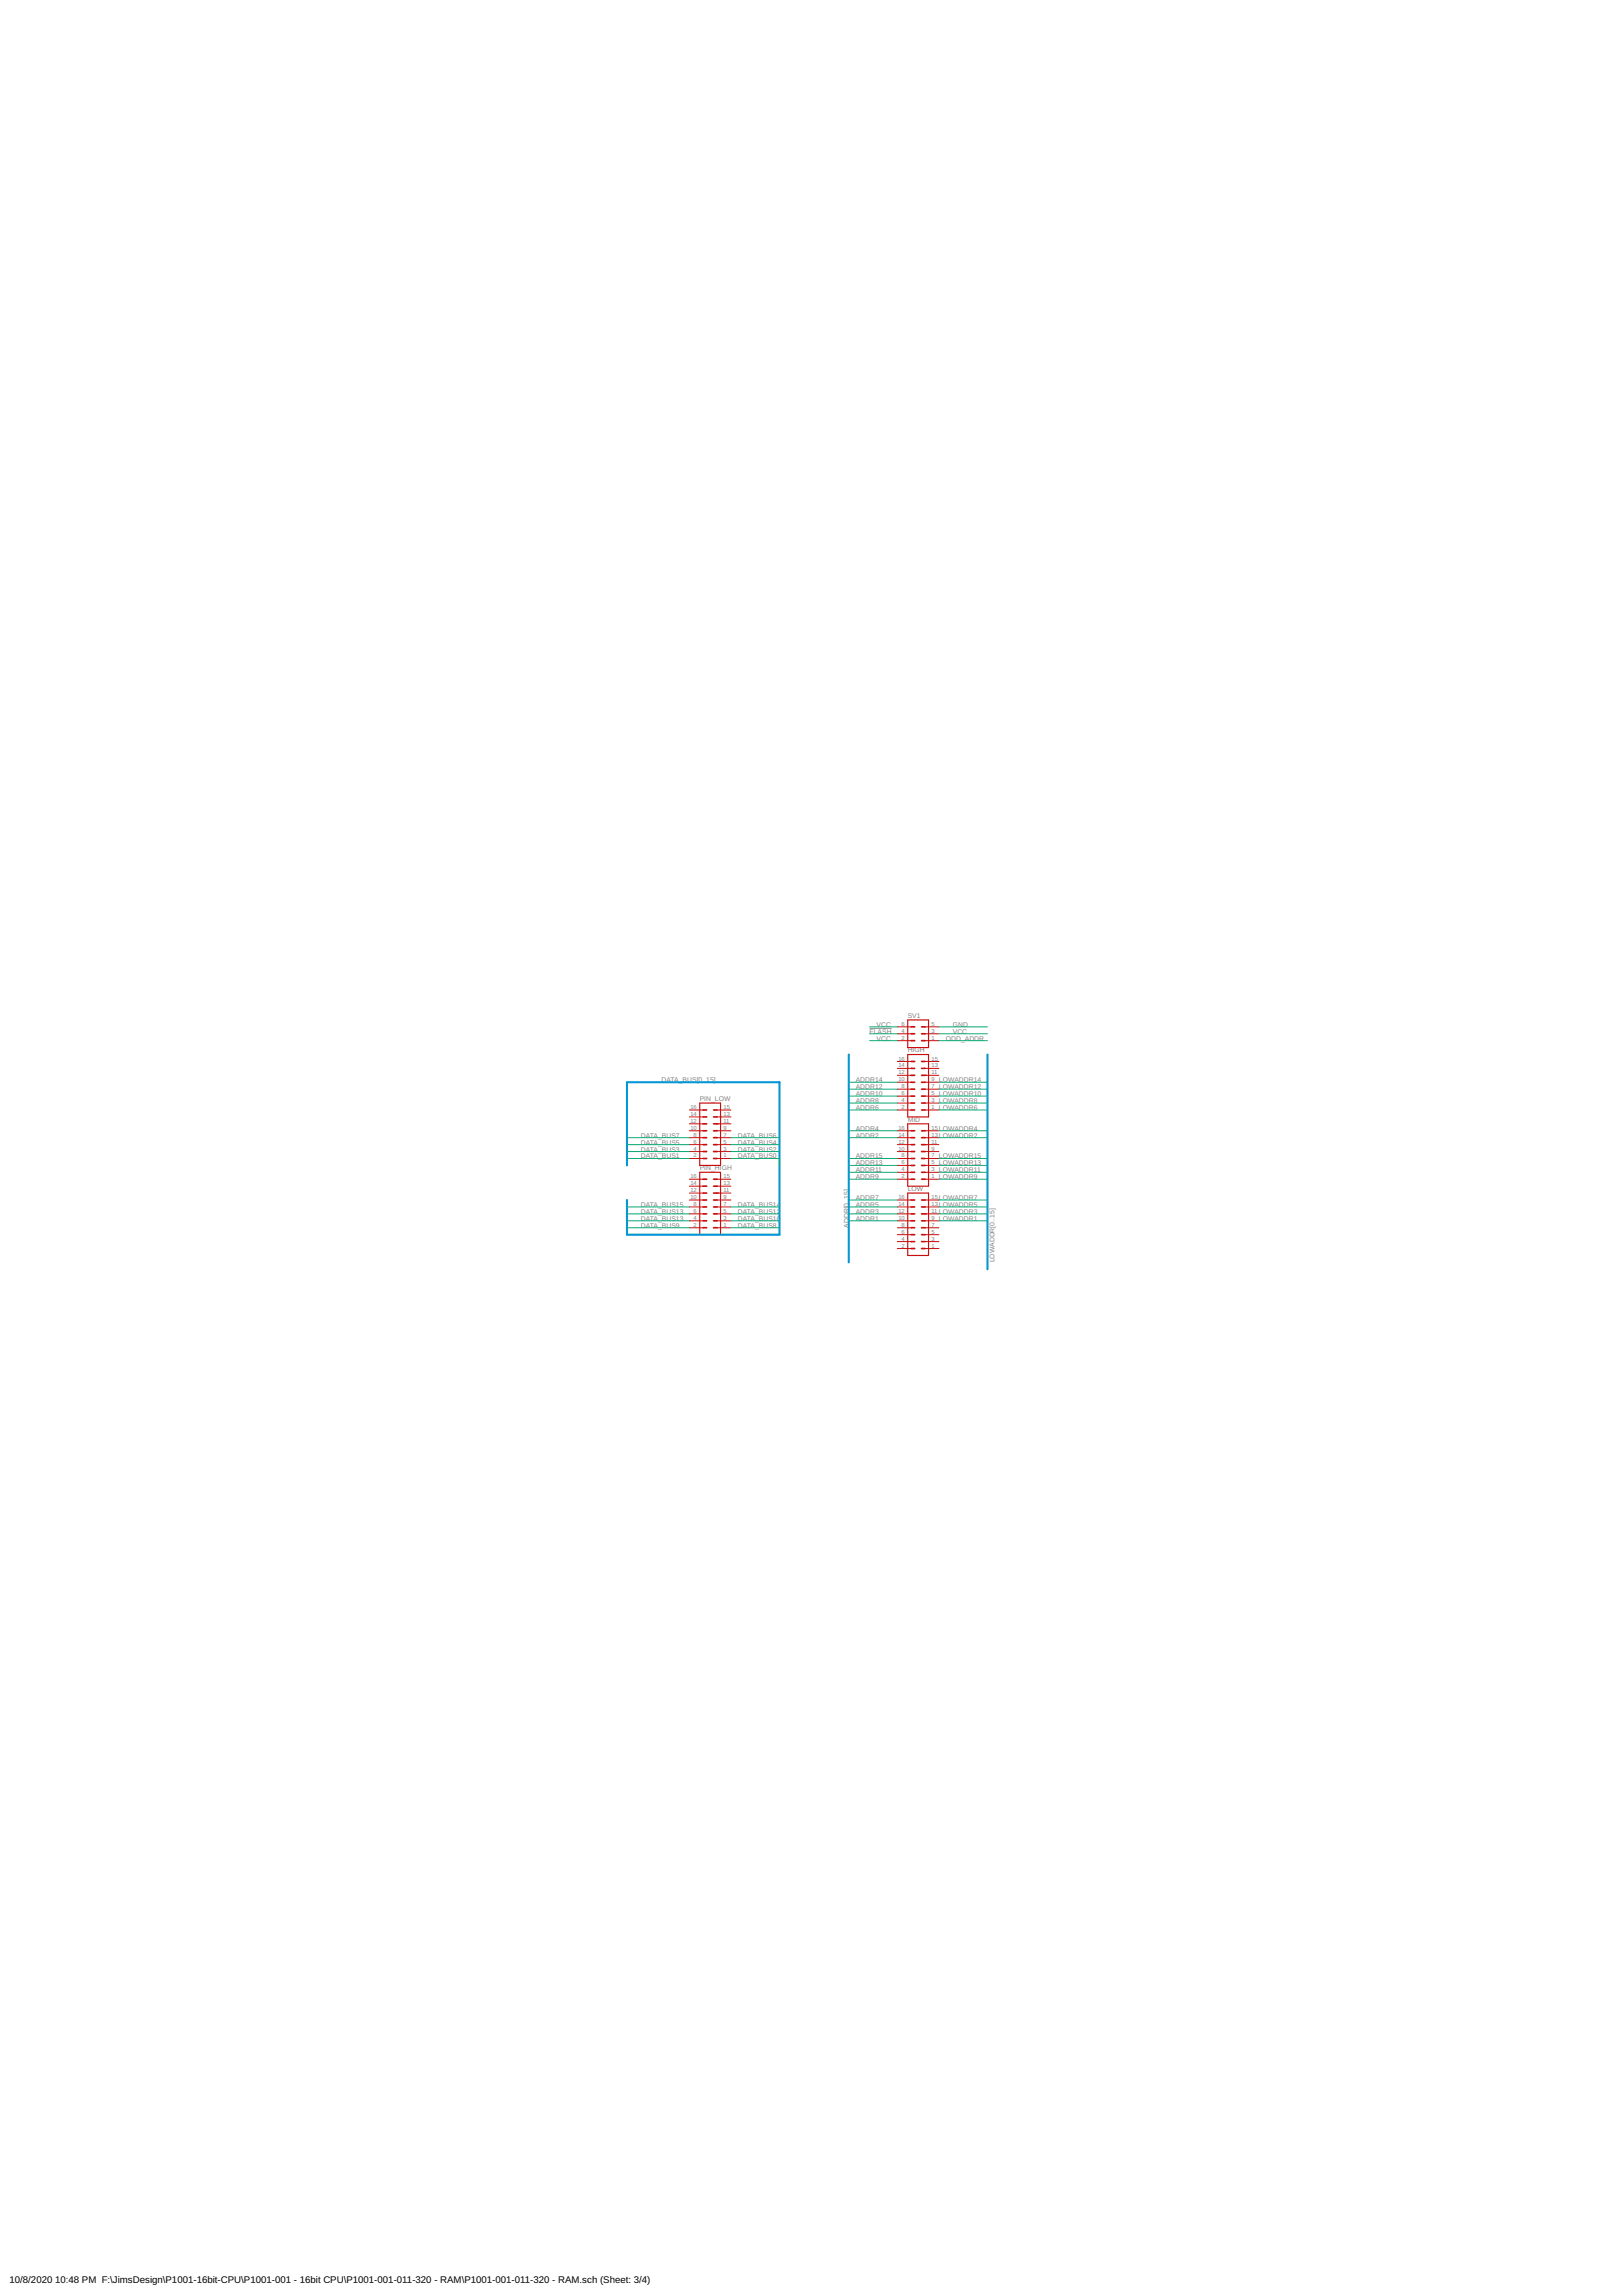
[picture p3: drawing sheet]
<svg xmlns="http://www.w3.org/2000/svg" width="594mm" height="841mm" viewBox="0 0 594 841" stroke-linecap="round" stroke-linejoin="round" font-family="sans-serif">
<defs><g id="words">
<g font-size="3.5">
<text x="3.5" y="836.5">10/8/2020</text>
<text x="20.2" y="836.5">10:48 PM F:\JimsDesign\P1001-16bit-CPU\P1001-001 - 16bit CPU\P1001-001-011-320 - RAM\P1001-001-011-320 - RAM.sch (Sheet: 3/4)</text>
</g>
<g font-size="2.5" fill="#808080">
<text x="321" y="376.3">VCC</text>
<text x="332.5" y="373">SV1</text>
<text x="349" y="376.3">GND</text>
<text x="318.5" y="378.8">FLASH</text>
<text x="321" y="381.4">VCC</text>
<text x="346.4" y="381.4">ODD_ADDR</text>
<text x="349" y="378.8">VCC</text>
<text x="332.5" y="385.7">HIGH</text>
<text x="242.3" y="396.6">DATA_BUS[0..15]</text>
<text x="313.4" y="401.7">ADDR10</text>
<text x="313.4" y="399.1">ADDR12</text>
<text x="313.4" y="396.6">ADDR14</text>
<text x="343.9" y="401.7">LOWADDR10</text>
<text x="343.9" y="399.1">LOWADDR12</text>
<text x="343.9" y="396.6">LOWADDR14</text>
<text x="256.3" y="403.5">PIN_LOW</text>
<text x="313.4" y="406.8">ADDR6</text>
<text x="313.4" y="404.2">ADDR8</text>
<text x="343.9" y="406.8">LOWADDR6</text>
<text x="343.9" y="404.2">LOWADDR8</text>
<text x="332.5" y="411.1">MID</text>
<text x="234.7" y="419.5">DATA_BUS5</text>
<text x="234.7" y="416.9">DATA_BUS7</text>
<text x="270.3" y="419.5">DATA_BUS4</text>
<text x="270.3" y="416.9">DATA_BUS6</text>
<text x="313.4" y="416.9">ADDR2</text>
<text x="313.4" y="414.4">ADDR4</text>
<text x="343.9" y="416.9">LOWADDR2</text>
<text x="343.9" y="414.4">LOWADDR4</text>
<text x="234.7" y="424.5">DATA_BUS1</text>
<text x="234.7" y="422">DATA_BUS3</text>
<text x="270.3" y="424.5">DATA_BUS0</text>
<text x="270.3" y="422">DATA_BUS2</text>
<text x="313.4" y="424.5">ADDR15</text>
<text x="343.9" y="424.5">LOWADDR15</text>
<text x="256.3" y="428.8">PIN_HIGH</text>
<text x="313.4" y="429.6">ADDR11</text>
<text x="313.4" y="427.1">ADDR13</text>
<text x="343.9" y="429.6">LOWADDR11</text>
<text x="343.9" y="427.1">LOWADDR13</text>
<text x="313.4" y="432.1">ADDR9</text>
<text x="332.5" y="436.5">LOW</text>
<text x="343.9" y="432.1">LOWADDR9</text>
<text x="234.7" y="442.3">DATA_BUS15</text>
<text x="270.3" y="442.3">DATA_BUS14</text>
<text x="310.9" y="442.2" transform="rotate(-90 310.9 442.2)">0..</text>
<text x="310.9" y="439.4" transform="rotate(-90 310.9 439.4)">15]</text>
<text x="313.4" y="442.3">ADDR5</text>
<text x="313.4" y="439.8">ADDR7</text>
<text x="343.9" y="442.3">LOWADDR5</text>
<text x="343.9" y="439.8">LOWADDR7</text>
<text x="234.7" y="449.9">DATA_BUS9</text>
<text x="234.7" y="444.8">DATA_BUS13</text>
<text x="234.7" y="447.4">DATA_BUS13</text>
<text x="270.3" y="449.9">DATA_BUS8</text>
<text x="270.3" y="447.4">DATA_BUS10</text>
<text x="270.3" y="444.8">DATA_BUS12</text>
<text x="310.9" y="449.9" transform="rotate(-90 310.9 449.9)">ADD</text>
<text x="310.9" y="444.6" transform="rotate(-90 310.9 444.6)">R[</text>
<text x="313.4" y="447.4">ADDR1</text>
<text x="313.4" y="444.8">ADDR3</text>
<text x="343.9" y="447.4">LOWADDR1</text>
<text x="343.9" y="444.8">LOWADDR3</text>
<text x="364.2" y="462.6" transform="rotate(-90 364.2 462.6)">LOWADDR[0..15]</text>
</g>
<g font-size="2.1" fill="#808080">
<text x="330.2" y="375.9">6</text>
<text x="341.2" y="375.9">5</text>
<text x="330.2" y="381">2</text>
<text x="330.2" y="378.5">4</text>
<text x="341.2" y="381">1</text>
<text x="341.2" y="378.5">3</text>
<text x="329" y="388.6">16</text>
<text x="341.2" y="388.6">15</text>
<text x="329" y="393.7">12</text>
<text x="329" y="391.2">14</text>
<text x="341.2" y="393.7">11</text>
<text x="341.2" y="391.2">13</text>
<text x="329" y="396.2">10</text>
<text x="330.2" y="401.3">6</text>
<text x="330.2" y="398.8">8</text>
<text x="341.2" y="401.3">5</text>
<text x="341.2" y="398.8">7</text>
<text x="341.2" y="396.2">9</text>
<text x="252.9" y="406.4">16</text>
<text x="265" y="406.4">15</text>
<text x="330.2" y="406.4">2</text>
<text x="330.2" y="403.9">4</text>
<text x="341.2" y="406.4">1</text>
<text x="341.2" y="403.9">3</text>
<text x="252.9" y="411.5">12</text>
<text x="252.9" y="408.9">14</text>
<text x="265" y="411.5">11</text>
<text x="265" y="408.9">13</text>
<text x="252.9" y="414">10</text>
<text x="254" y="419.1">6</text>
<text x="254" y="416.6">8</text>
<text x="265" y="419.1">5</text>
<text x="265" y="416.6">7</text>
<text x="265" y="414">9</text>
<text x="329" y="419.1">12</text>
<text x="329" y="416.6">14</text>
<text x="329" y="414">16</text>
<text x="341.2" y="419.1">11</text>
<text x="341.2" y="416.6">13</text>
<text x="341.2" y="414">15</text>
<text x="254" y="424.2">2</text>
<text x="254" y="421.6">4</text>
<text x="265" y="424.2">1</text>
<text x="265" y="421.6">3</text>
<text x="329" y="421.6">10</text>
<text x="330.2" y="424.2">8</text>
<text x="341.2" y="424.2">7</text>
<text x="341.2" y="421.6">9</text>
<text x="252.9" y="431.8">16</text>
<text x="265" y="431.8">15</text>
<text x="330.2" y="431.8">2</text>
<text x="330.2" y="429.3">4</text>
<text x="330.2" y="426.7">6</text>
<text x="341.2" y="431.8">1</text>
<text x="341.2" y="429.3">3</text>
<text x="341.2" y="426.7">5</text>
<text x="252.9" y="436.9">12</text>
<text x="252.9" y="434.3">14</text>
<text x="265" y="436.9">11</text>
<text x="265" y="434.3">13</text>
<text x="252.9" y="439.4">10</text>
<text x="254" y="441.9">8</text>
<text x="265" y="441.9">7</text>
<text x="265" y="439.4">9</text>
<text x="329" y="441.9">14</text>
<text x="329" y="439.4">16</text>
<text x="341.2" y="441.9">13</text>
<text x="341.2" y="439.4">15</text>
<text x="254" y="449.6">2</text>
<text x="254" y="447">4</text>
<text x="254" y="444.5">6</text>
<text x="265" y="449.6">1</text>
<text x="265" y="447">3</text>
<text x="265" y="444.5">5</text>
<text x="329" y="447">10</text>
<text x="329" y="444.5">12</text>
<text x="330.2" y="449.6">8</text>
<text x="341.2" y="449.6">7</text>
<text x="341.2" y="447">9</text>
<text x="341.2" y="444.5">11</text>
<text x="330.2" y="454.6">4</text>
<text x="330.2" y="452.1">6</text>
<text x="341.2" y="454.6">3</text>
<text x="341.2" y="452.1">5</text>
<text x="330.2" y="457.2">2</text>
<text x="341.2" y="457.2">1</text>
</g>
</g></defs>
<path d="M318.5 376.9h8.1" fill="none" stroke="#808080" stroke-width=".37"/>
<path d="M332.5 373.8h7.6v10.1h-7.6zM332.5 386.4h7.6v22.9h-7.6zM256.3 404.2h7.6v22.9h-7.6zM332.5 411.8h7.6v22.9h-7.6zM256.3 429.6h7.6v22.9h-7.6zM332.5 437.2h7.6v22.9h-7.6z" fill="none" stroke="#c90d0c" stroke-width=".42"/>
<g fill="none" stroke="#c90d0c" stroke-width=".61">
<path d="M333.7 376.3h1.3M333.7 378.8h1.3M337.5 376.3h1.3M337.5 378.8h1.3M333.7 381.4h1.3M333.7 396.6h1.3M333.7 399.1h1.3M333.7 394.1h1.3M333.7 391.5h1.3M333.7 389h1.3M337.5 381.4h1.3M337.5 396.6h1.3"/>
<path d="M337.5 399.1h1.3M337.5 394.1h1.3M337.5 391.5h1.3M337.5 389h1.3M257.6 406.8h1.2M257.6 419.5h1.2M257.6 416.9h1.2M257.6 414.4h1.2M257.6 411.8h1.2M257.6 409.3h1.2M261.4 406.8h1.2M261.4 419.5h1.2"/>
<path d="M261.4 416.9h1.2M261.4 414.4h1.2M261.4 411.8h1.2M261.4 409.3h1.2M333.7 401.7h1.3M333.7 404.2h1.3M333.7 406.8h1.3M333.7 419.5h1.3M333.7 416.9h1.3M333.7 414.4h1.3M337.5 401.7h1.3M337.5 404.2h1.3"/>
<path d="M337.5 406.8h1.3M337.5 419.5h1.3M337.5 416.9h1.3M337.5 414.4h1.3M257.6 422h1.2M257.6 424.5h1.2M257.6 432.1h1.2M257.6 439.8h1.2M257.6 437.2h1.2M257.6 434.7h1.2M261.4 422h1.2M261.4 424.5h1.2"/>
<path d="M261.4 432.1h1.2M261.4 439.8h1.2M261.4 437.2h1.2M261.4 434.7h1.2M333.7 422h1.3M333.7 424.5h1.3M333.7 427.1h1.3M333.7 429.6h1.3M333.7 432.1h1.3M333.7 439.8h1.3M337.5 422h1.3M337.5 424.5h1.3"/>
<path d="M337.5 427.1h1.3M337.5 429.6h1.3M337.5 432.1h1.3M337.5 439.8h1.3M257.6 442.3h1.2M257.6 444.8h1.2M257.6 447.4h1.2M257.6 449.9h1.2M261.4 442.3h1.2M261.4 444.8h1.2M261.4 447.4h1.2M261.4 449.9h1.2"/>
<path d="M333.7 442.3h1.3M333.7 444.8h1.3M333.7 447.4h1.3M333.7 449.9h1.3M333.7 452.5h1.3M333.7 455h1.3M333.7 457.5h1.3M337.5 442.3h1.3M337.5 444.8h1.3M337.5 447.4h1.3M337.5 449.9h1.3M337.5 452.5h1.3"/>
<path d="M337.5 455h1.3M337.5 457.5h1.3"/>
</g>
<g fill="none" stroke="#c90d0c" stroke-width=".37">
<path d="M328.7 378.8h5M328.7 376.3h5M338.8 378.8h5.1M338.8 376.3h5.1M328.7 381.4h5M328.7 394.1h5M328.7 399.1h5M328.7 396.6h5M328.7 391.5h5M328.7 389h5M338.8 381.4h5.1M338.8 394.1h5.1"/>
<path d="M338.8 399.1h5.1M338.8 396.6h5.1M338.8 391.5h5.1M338.8 389h5.1M252.5 406.8h5.1M252.5 419.5h5.1M252.5 416.9h5.1M252.5 414.4h5.1M252.5 411.8h5.1M252.5 409.3h5.1M262.6 406.8h5.1M262.6 419.5h5.1"/>
<path d="M262.6 416.9h5.1M262.6 414.4h5.1M262.6 411.8h5.1M262.6 409.3h5.1M328.7 406.8h5M328.7 404.2h5M328.7 401.7h5M328.7 419.5h5M328.7 416.9h5M328.7 414.4h5M338.8 406.8h5.1M338.8 404.2h5.1"/>
<path d="M338.8 401.7h5.1M338.8 419.5h5.1M338.8 416.9h5.1M338.8 414.4h5.1M252.5 432.1h5.1M252.5 424.5h5.1M252.5 422h5.1M252.5 437.2h5.1M252.5 439.8h5.1M252.5 434.7h5.1M262.6 432.1h5.1M262.6 424.5h5.1"/>
<path d="M262.6 422h5.1M262.6 437.2h5.1M262.6 439.8h5.1M262.6 434.7h5.1M328.7 432.1h5M328.7 429.6h5M328.7 427.1h5M328.7 424.5h5M328.7 422h5M328.7 439.8h5M338.8 432.1h5.1M338.8 429.6h5.1"/>
<path d="M338.8 427.1h5.1M338.8 424.5h5.1M338.8 422h5.1M338.8 439.8h5.1M252.5 449.9h5.1M252.5 447.4h5.1M252.5 444.8h5.1M252.5 442.3h5.1M262.6 449.9h5.1M262.6 447.4h5.1M262.6 444.8h5.1M262.6 442.3h5.1"/>
<path d="M328.7 449.9h5M328.7 447.4h5M328.7 444.8h5M328.7 442.3h5M328.7 457.5h5M328.7 455h5M328.7 452.5h5M338.8 449.9h5.1M338.8 447.4h5.1M338.8 444.8h5.1M338.8 442.3h5.1M338.8 457.5h5.1"/>
<path d="M338.8 455h5.1M338.8 452.5h5.1"/>
</g>
<path d="M310.9 386.4v76.2M361.7 386.4v78.8M229.6 427.1v-30.5h55.9v55.9h-55.9v-12.7" fill="none" stroke="#0696d7" stroke-width=".76"/>
<g fill="none" stroke="#0dab76" stroke-width=".37">
<path d="M318.5 376.3h10.2M318.5 378.8h10.2M343.9 376.3h17.8M343.9 378.8h17.8M310.9 399.1h17.8M310.9 396.6h17.8M318.5 381.4h10.2M343.9 381.4h17.8M343.9 399.1h17.8M343.9 396.6h17.8M229.6 419.5h22.9M229.6 416.9h22.9"/>
<path d="M267.7 419.5h17.8M267.7 416.9h17.8M310.9 416.9h17.8M310.9 414.4h17.8M310.9 406.8h17.8M310.9 404.2h17.8M310.9 401.7h17.8M343.9 416.9h17.8M343.9 414.4h17.8M343.9 406.8h17.8M343.9 404.2h17.8M343.9 401.7h17.8"/>
<path d="M229.6 424.5h22.9M229.6 422h22.9M267.7 424.5h17.8v2.6M267.7 422h17.8M310.9 424.5h17.8M310.9 439.8h17.8M310.9 432.1h17.8M310.9 429.6h17.8M310.9 427.1h17.8M343.9 424.5h17.8M343.9 439.8h17.8M343.9 432.1h17.8"/>
<path d="M343.9 429.6h17.8M343.9 427.1h17.8M229.6 449.9h22.9M229.6 447.4h22.9M229.6 444.8h22.9M229.6 442.3h22.9M267.7 449.9h17.8M267.7 447.4h17.8M267.7 444.8h17.8M267.7 442.3h17.8M310.9 447.4h17.8M310.9 444.8h17.8"/>
<path d="M310.9 442.3h17.8M343.9 447.4h17.8M343.9 444.8h17.8M343.9 442.3h17.8"/>
</g>
<use href="#words"/>
</svg>
